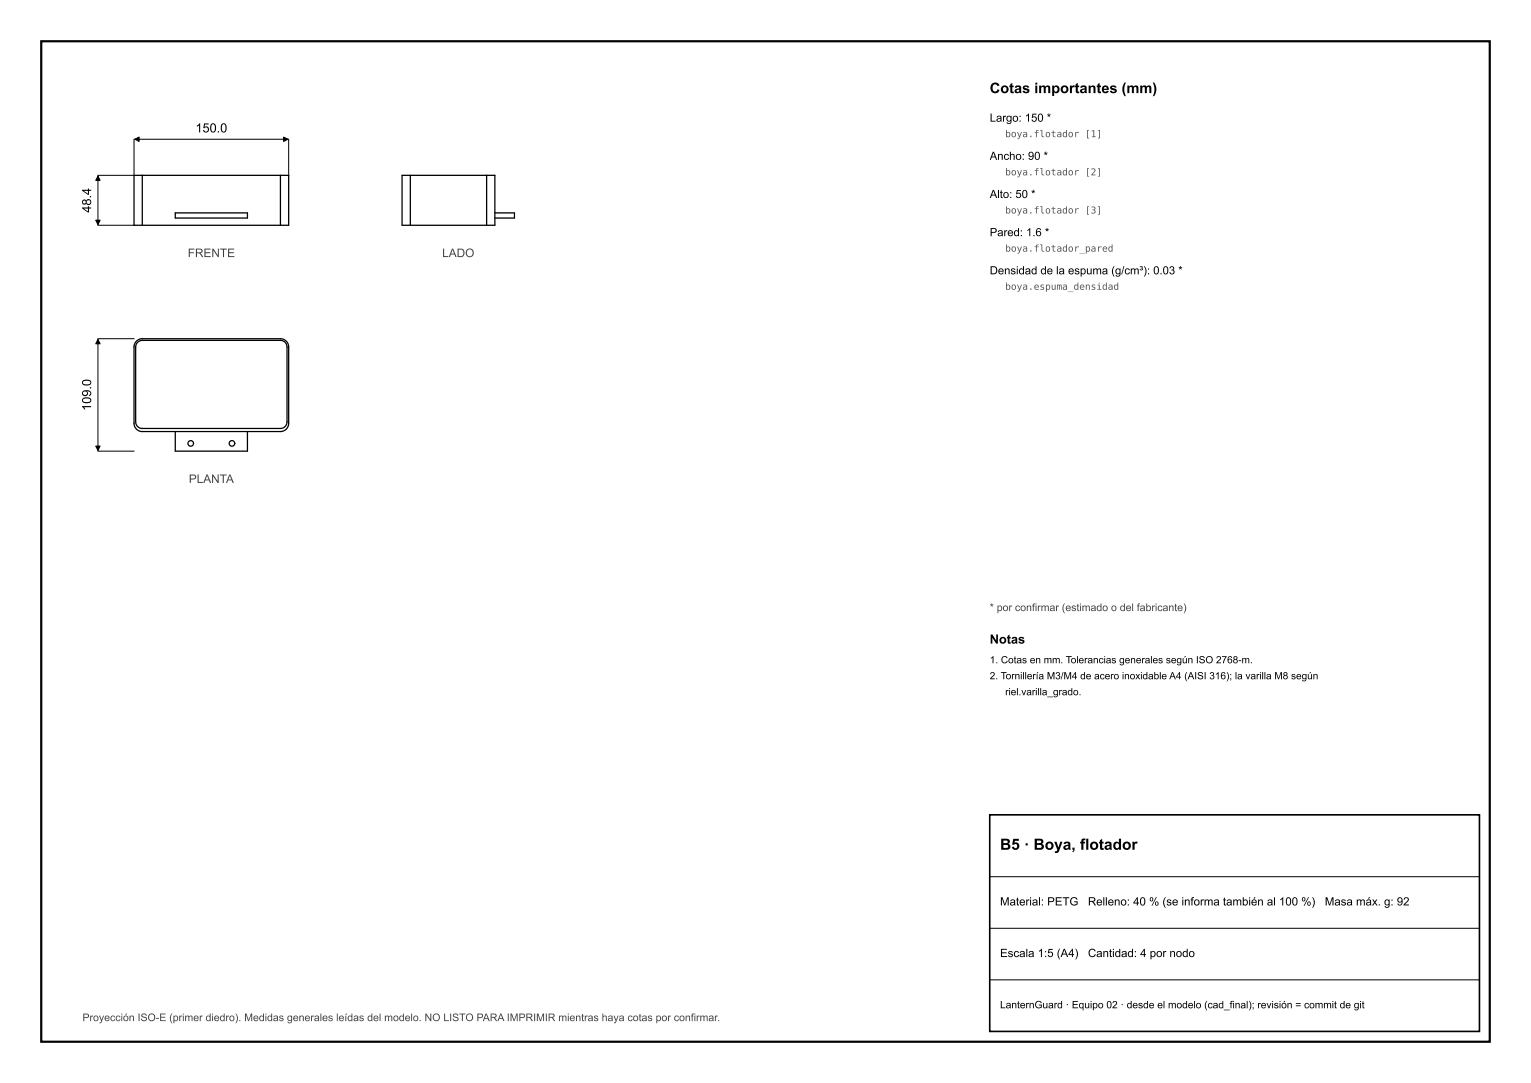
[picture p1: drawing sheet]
<svg xmlns="http://www.w3.org/2000/svg" width="297mm" height="210mm" viewBox="0 0 297 210" stroke-linecap="round" stroke-linejoin="round" font-family="sans-serif">
<defs><g id="words">
<text font-size="3" x="194" y="164.8">B5 · Boya, flotador</text>
<text font-size="2.8" x="192" y="18.1">Cotas importantes (mm)</text>
<g font-size="2.5">
<text x="37.9" y="25.7">150.0</text>
<text x="17.7" y="41.2" transform="rotate(-90 17.7 41.2)">48.4</text>
<text x="17.7" y="79.7" transform="rotate(-90 17.7 79.7)">109.0</text>
<text x="192" y="124.8">Notas</text>
</g>
<g font-size="2.3" fill="#444">
<text x="36.4" y="49.8">FRENTE</text>
<text x="85.8" y="49.9">LADO</text>
<text x="36.6" y="93.6">PLANTA</text>
</g>
<g font-size="2.2">
<text x="192" y="23.6">Largo: 150 *</text>
<text x="192" y="31">Ancho: 90 *</text>
<text x="192" y="38.4">Alto: 50 *</text>
<text x="192" y="45.8">Pared: 1.6 *</text>
<text x="192" y="53.2">Densidad de la espuma (g/cm³): 0.03 *</text>
<text x="194" y="175.6">Material: PETG</text>
<text x="211" y="175.6">Relleno: 40 % (se informa también al 100 %)</text>
<text x="257" y="175.6">Masa máx. g: 92</text>
<text x="194" y="185.6">Escala 1:5 (A4)</text>
<text x="211.1" y="185.6">Cantidad: 4 por nodo</text>
</g>
<g font-size="2" fill="#444">
<text x="192" y="118.5">* por confirmar (estimado o del fabricante)</text>
<text x="16" y="198">Proyección ISO-E (primer diedro). Medidas generales leídas del modelo. NO LISTO PARA IMPRIMIR mientras haya cotas por confirmar.</text>
</g>
<text font-size="2" x="194" y="195.5">LanternGuard · Equipo 02 · desde el modelo (cad_final); revisión = commit de git</text>
<g font-size="1.9">
<text x="192" y="128.6">1. Cotas en mm. Tolerancias generales según ISO 2768-m.</text>
<text x="192" y="131.7">2. Tornillería M3/M4 de acero inoxidable A4 (AISI 316); la varilla M8 según</text>
<text x="195" y="134.8">riel.varilla_grado.</text>
</g>
<g font-size="1.8" fill="#555">
<text x="195" y="26.6">boya.flotador [1]</text>
<text x="195" y="34">boya.flotador [2]</text>
<text x="195" y="41.4">boya.flotador [3]</text>
<text x="195" y="48.8">boya.flotador_pared</text>
<text x="195" y="56.2">boya.espuma_densidad</text>
</g>
</g></defs>
<path d="M8 8h281v194h-281z" fill="none" stroke="#000" stroke-width=".42"/>
<path d="M192 158h95v42h-95z" fill="none" stroke="#000" stroke-width=".32"/>
<g fill="none" stroke="#000" stroke-width=".25">
<path d="M27.6 34h-1.2a.29 .29 0 0 0-.4 0 .29 .29 0 0 0 0 .4v8.9a.35 .35 0 0 0 .1 .4 .35 .35 0 0 0 .5 0h1M27.6 34h26.8M27.6 34v9.7M54.4 34h1.2a.28 .28 0 0 1 .4 0 .28 .28 0 0 1 0 .4v8.9a.34 .34 0 0 1-.1 .4 .34 .34 0 0 1-.4 0h-1.1M54.4 34v9.7M79.6 34h14.8M79.6 34h-1.2a.28 .28 0 0 0-.4 0 .28 .28 0 0 0 0 .4v8.9a.34 .34 0 0 0 .1 .4 .34 .34 0 0 0 .4 0h1.1M79.6 34v9.7M94.4 34h1.2a.28 .28 0 0 1 .4 0 .28 .28 0 0 1 0 .4v8.9a.34 .34 0 0 1-.1 .4 .34 .34 0 0 1-.4 0h-1.1M94.4 34v9.7M27.6 43.7h26.8M34 41.3h13.4a.36 .36 0 0 1 .4-.1 .36 .36 0 0 1 .2 .4v.3a.31 .31 0 0 1-.1 .4 .31 .31 0 0 1-.4 0h-12.9a.36 .36 0 0 1-.4 0 .36 .36 0 0 1-.2-.3z"/>
<path d="M79.6 43.7h14.8M96 41.3h3.4a.34 .34 0 0 1 .4 .1 .34 .34 0 0 1 0 .4v.1a.34 .34 0 0 1-.1 .4 .34 .34 0 0 1-.5 0h-3.2M26.5 66.1l.1-.1a2.58 2.58 0 0 1 2.1-.3h24.3a3.1 3.1 0 0 1 2.4 .3l.4 .6 .2 .7v14.9l-.2 .6-.4 .5a2.58 2.58 0 0 1-2.1 .4h-24.3a3.1 3.1 0 0 1-2.4-.3l-.4-.6-.2-.7v-14.9l.2-.6zM26.7 66.4a1.93 1.93 0 0 1 1.8-.4h24.3a3.6 3.6 0 0 1 2.3 .2 1.93 1.93 0 0 1 .6 2.1v13.1a1.47 1.47 0 0 1-2 1.7h-24.3a4.6 4.6 0 0 1-2.5-.2 1.77 1.77 0 0 1-.6-2v-13.1a1.6 1.6 0 0 1 .4-1.4zM34 83.7v3.4a.31 .31 0 0 0 .1 .4 .31 .31 0 0 0 .4 0h12.9a.36 .36 0 0 0 .4 0 .36 .36 0 0 0 .2-.3v-3.5"/>
<circle cx="37" cy="86" r=".54"/>
<circle cx="45" cy="86" r=".54"/>
</g>
<path d="M19 34.1v9.4M26 27v7h-7M26.1 27h29.8M56 27v7M19 43.7h7M19 65.8v21.5M19 65.7h7M19 87.5h7M192 170h95M192 180h95M192 190h95" fill="none" stroke="#000" stroke-width=".19"/>
<path d="M19 34.1l.4 .9h-.8zM26.1 27l.9-.4v.8zM55 26.6l.9 .4-.9 .4zM18.6 42.7h.8l-.4 .8zM19 65.8l.4 .9h-.8zM18.6 86.5h.8l-.4 .8z" fill="#000" stroke="#000" stroke-width=".19"/>
<use href="#words"/>
</svg>
